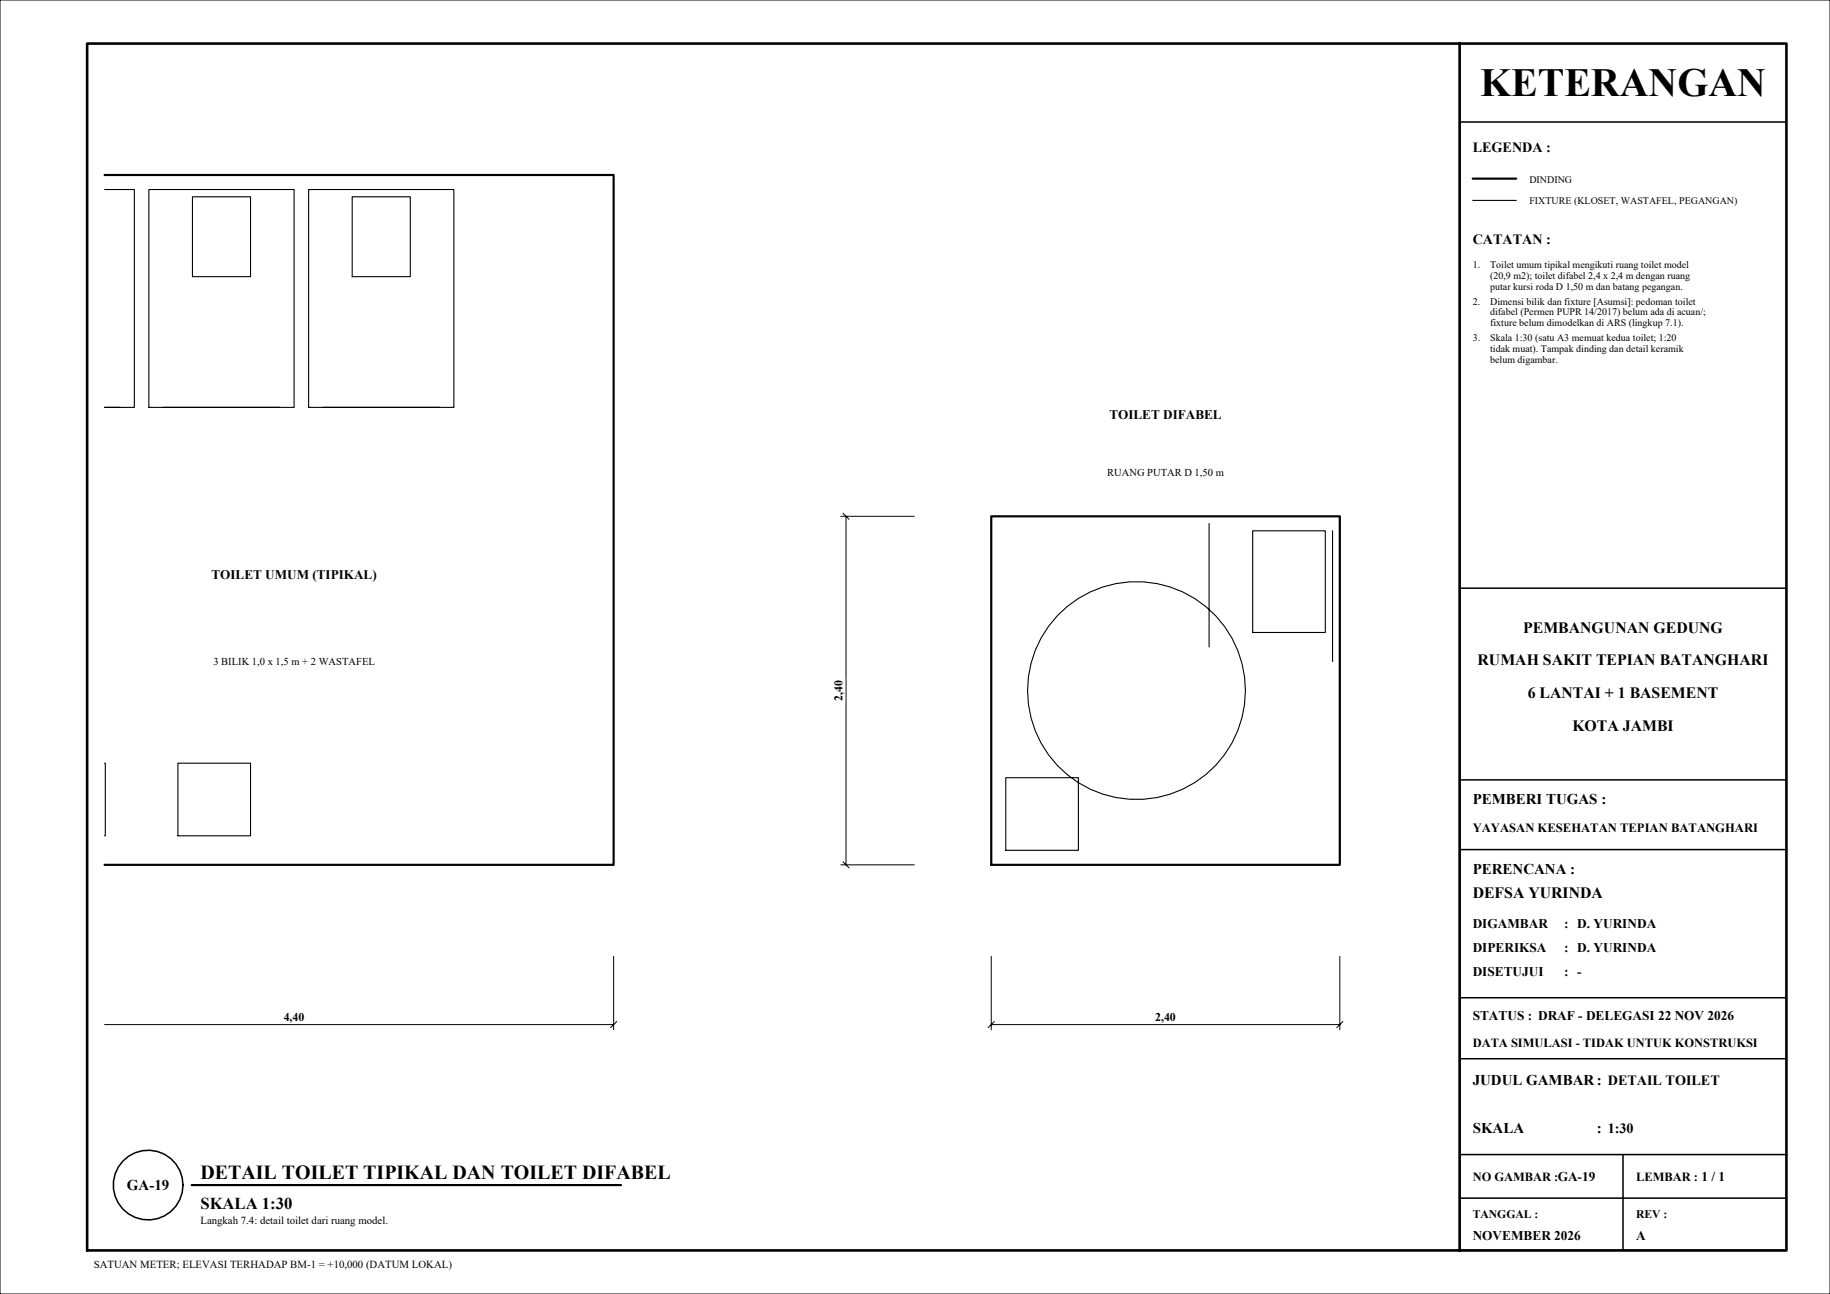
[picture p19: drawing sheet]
<svg xmlns="http://www.w3.org/2000/svg" width="420mm" height="297mm" viewBox="0 0 420 297" stroke-linecap="round" stroke-linejoin="round" font-family="sans-serif">
<defs><g id="words">
<text font-size="9.2" x="339.7" y="22">KETERANGAN</text>
<text font-size="4.6" x="46" y="270.5">DETAIL TOILET TIPIKAL DAN TOILET DIFABEL</text>
<text font-size="3.8" x="46" y="277.5">SKALA 1:30</text>
<g font-size="3.6">
<text x="349.6" y="145.2">PEMBANGUNAN GEDUNG</text>
<text x="339.1" y="152.7">RUMAH SAKIT TEPIAN BATANGHARI</text>
<text x="350.6" y="160.2">6 LANTAI + 1 BASEMENT</text>
<text x="360.9" y="167.7">KOTA JAMBI</text>
<text x="338" y="206">DEFSA YURINDA</text>
</g>
<g font-size="3.4">
<text x="338" y="184.5">PEMBERI TUGAS :</text>
<text x="338" y="200.5">PERENCANA :</text>
<text x="338" y="249">JUDUL GAMBAR: DETAIL TOILET</text>
<text x="338" y="260">SKALA</text>
<text x="366.5" y="260">: 1:30</text>
<text x="29.1" y="273.1">GA-19</text>
</g>
<g font-size="3.2">
<text x="338" y="35">LEGENDA :</text>
<text x="338" y="56">CATATAN :</text>
</g>
<g font-size="3.1">
<text x="338" y="213">DIGAMBAR</text>
<text x="359" y="213">: D. YURINDA</text>
<text x="338" y="218.5">DIPERIKSA</text>
<text x="359" y="218.5">: D. YURINDA</text>
<text x="338" y="224">DISETUJUI</text>
<text x="359" y="224">: -</text>
<text x="338" y="234">STATUS : DRAF - DELEGASI 22 NOV 2026</text>
<text x="338" y="284.5">NOVEMBER 2026</text>
<text x="375.5" y="284.5">A</text>
</g>
<g font-size="3">
<text x="254.6" y="96.2">TOILET DIFABEL</text>
<text x="48.5" y="132.8">TOILET UMUM (TIPIKAL)</text>
</g>
<g font-size="2.9">
<text x="338" y="191">YAYASAN KESEHATAN TEPIAN BATANGHARI</text>
<text x="338" y="240.2">DATA SIMULASI - TIDAK UNTUK KONSTRUKSI</text>
<text x="338" y="271">NO GAMBAR :GA-19</text>
<text x="375.5" y="271">LEMBAR : 1 / 1</text>
</g>
<g font-size="2.7">
<text x="193.4" y="160.9" transform="rotate(-90 193.4 160.9)">2,40</text>
<text x="65.1" y="234.4">4,40</text>
<text x="265.1" y="234.4">2,40</text>
<text x="338" y="279.5">TANGGAL :</text>
<text x="375.5" y="279.5">REV :</text>
</g>
<g font-size="2.5">
<text x="46" y="281">Langkah 7.4: detail toilet dari ruang model.</text>
<text x="21.5" y="291">SATUAN METER; ELEVASI TERHADAP BM-1 = +10,000 (DATUM LOKAL)</text>
</g>
<g font-size="2.4">
<text x="254.1" y="109.3">RUANG PUTAR D 1,50 m</text>
<text x="49" y="152.6">3 BILIK 1,0 x 1,5 m + 2 WASTAFEL</text>
</g>
<g font-size="2.3">
<text x="351" y="41.9">DINDING</text>
<text x="351" y="46.9">FIXTURE (KLOSET, WASTAFEL, PEGANGAN)</text>
<text x="338" y="61.5">1.</text>
<text x="342" y="61.5">Toilet umum tipikal mengikuti ruang toilet model</text>
<text x="342" y="64">(20,9 m2); toilet difabel 2,4 x 2,4 m dengan ruang</text>
<text x="338" y="69.9">2.</text>
<text x="342" y="66.5">putar kursi roda D 1,50 m dan batang pegangan.</text>
<text x="342" y="69.9">Dimensi bilik dan fixture [Asumsi]: pedoman toilet</text>
<text x="342" y="72.4">difabel (Permen PUPR 14/2017) belum ada di acuan/;</text>
<text x="342" y="74.9">fixture belum dimodelkan di ARS (lingkup 7.1).</text>
<text x="338" y="78.3">3.</text>
<text x="342" y="78.3">Skala 1:30 (satu A3 memuat kedua toilet; 1:20</text>
<text x="342" y="80.8">tidak muat). Tampak dinding dan detail keramik</text>
<text x="342" y="83.3">belum digambar.</text>
</g>
</g></defs>
<!-- layer: KOP -->
<path d="M0 0h420v297h-420z" fill="none" stroke="#000" stroke-width=".23"/>
<path d="M20 10h390v277h-390zM335 10v277" fill="none" stroke="#000" stroke-width=".6"/>
<path d="M335 28h75M335 135h75M335 179h75M335 195h75M335 229h75M335 243h75M335 265h75M335 275h75M372.5 265v22M335 287h75" fill="none" stroke="#000" stroke-width=".35"/>
<!-- layer: A-DINDING -->
<path d="M24 40.2h116.8v158.3h-116.8" fill="none" stroke="#000" stroke-width=".5"/>
<!-- layer: A-FIXTURE -->
<path d="M24 43.5h6.8v50h-6.8h3.5M34.2 43.5h33.3v50h-33.3zM44.2 45.2h13.3v18.3h-13.3zM70.8 43.5h33.4v50h-33.4zM80.8 45.2h13.4v18.3h-13.4zM37.5 93.5h26.7M74.2 93.5h26.6M24 175.2h.2v16.6h-.2M40.8 175.2h16.7v16.6h-16.7z" fill="none" stroke="#000" stroke-width=".25"/>
<!-- layer: C-UKURAN -->
<path d="M140.8 219.5v16.9M24 235.2h116.8M141.5 234.5l-1.4 1.4" fill="none" stroke="#000" stroke-width=".23"/>
<path d="M64.5 235h6v-3zM64.5 232v3l6-3z" fill="#fff"/>
<!-- layer: A-DINDING -->
<path d="M227.5 118.5h80v80h-80z" fill="none" stroke="#000" stroke-width=".5"/>
<!-- layer: A-FIXTURE -->
<g fill="none" stroke="#000" stroke-width=".25">
<path d="M277.5 120.2v28.3M287.5 121.8h16.7v23.4h-16.7zM305.8 121.8v30M230.8 178.5h16.7v16.7h-16.7z"/>
<circle cx="260.8" cy="158.5" r="25"/>
</g>
<!-- layer: C-UKURAN -->
<path d="M227.5 219.5v16.9M307.5 219.5v16.9M227.5 235.2h80M228.2 234.5l-1.4 1.4M308.2 234.5l-1.4 1.4" fill="none" stroke="#000" stroke-width=".23"/>
<path d="M264.5 235h6v-3zM264.5 232v3l6-3z" fill="#fff"/>
<path d="M193 118.5h16.8M193.5 117.8l1.4 1.4M194.2 118.5v80M193 198.5h16.8M193.5 197.8l1.4 1.4" fill="none" stroke="#000" stroke-width=".23"/>
<path d="M191 155.5l3 6v-6zM191 155.5v6h3z" fill="#fff"/>
<!-- layer: KERTAS-TEKS -->
<circle cx="34" cy="272" r="8" fill="none" stroke="#000" stroke-width=".35"/>
<path d="M338 41h10M44 272h98.5" fill="none" stroke="#000" stroke-width=".5"/>
<path d="M338 46h10" fill="none" stroke="#000" stroke-width=".25"/>
<use href="#words"/>
</svg>
